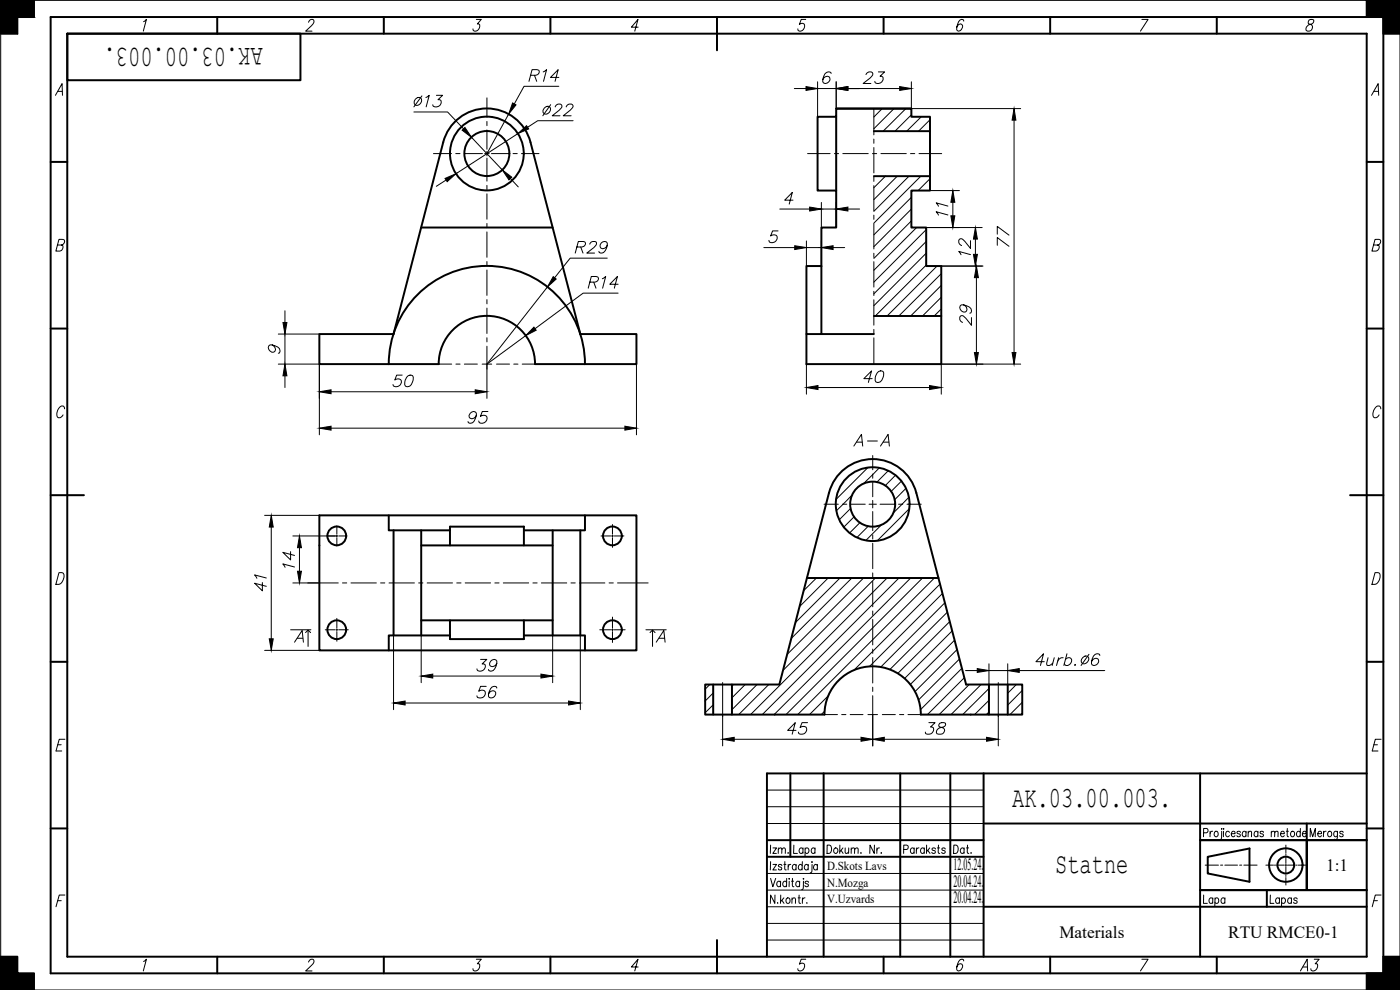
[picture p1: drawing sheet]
<svg xmlns="http://www.w3.org/2000/svg" width="420mm" height="297mm" viewBox="0 0 420 297" stroke-linecap="round" stroke-linejoin="round" font-family="sans-serif">
<defs><g id="words">
<g font-size="8.8">
<text x="78.9" y="14.4" transform="rotate(180 78.9 14.4)">AK.03.00.003.</text>
<text x="303.8" y="242.3">AK.03.00.003.</text>
<text x="316.7" y="262.1">Statne</text>
</g>
<g font-size="7.1">
<text x="280.1" y="65.6">11</text>
<text x="292.5" y="77.6" transform="rotate(-90 292.5 77.6)">12</text>
<text x="304.1" y="75.1" transform="rotate(-90 304.1 75.1)">77</text>
<text x="292.8" y="98.8" transform="rotate(-90 292.8 98.8)">29</text>
<text x="258.2" y="116.1">40</text>
<text x="139.7" y="128.1">95</text>
<text x="255.4" y="135.1">A-A</text>
<text x="89.6" y="171.4" transform="rotate(-90 89.6 171.4)">14</text>
<text x="81.1" y="178.5" transform="rotate(-90 81.1 178.5)">41</text>
<text x="142.2" y="202.5">39</text>
<text x="142.2" y="210.6">56</text>
<text x="235.7" y="221.5">45</text>
<text x="276.9" y="221.5">38</text>
<text x="389.5" y="292.5">A3</text>
</g>
<g font-size="6.6">
<text x="258.2" y="26.1">23</text>
<text x="117.1" y="117.1">50</text>
<text x="310.1" y="200.7">4urb. 6</text>
</g>
<text font-size="5.7" x="79.7" y="107.2">9</text>
<g font-size="5.2">
<text x="286.2" y="261.1">12.05.24.</text>
<text x="398" y="261.3">1:1</text>
<text x="286.2" y="266">20.04.24.</text>
<text x="286.2" y="271">20.04.24.</text>
<text x="317.9" y="281.3">Materials</text>
<text x="368.6" y="281.3">RTU RMCE0-1</text>
</g>
<g font-size="3.7">
<text x="248.2" y="261.1">D.Skots Lavs</text>
<text x="248.2" y="266">N.Mozga</text>
<text x="248.2" y="271">V.Uzvards</text>
</g>
</g></defs>
<!-- layer: planas linijas teksts -->
<g fill="none" stroke="#000" stroke-width=".3">
<path d="M.2 .1h420v296.9h-420zM43.1 6.5l.8-.7-.9 3.5M92.6 6.7l.1-.2a.95 .95 0 0 1 1.4-.5l.1 .2a1.52 1.52 0 0 1-.7 1.5l-1.8 1.6h1.9M143 5.8h1.4l-1.1 1.4h.4a1.25 1.25 0 0 1-.1 1.6 1.25 1.25 0 0 1-1.6 .2l-.1-.3M191.5 8.2h-2l2-2.4-1 3.5M241.8 5.8h-1.3l-.6 1.6a.89 .89 0 0 1 1.2-.3 .89 .89 0 0 1 .3 1.2 1.11 1.11 0 0 1-.7 1 1.11 1.11 0 0 1-1.2-.3l-.1-.3M289.2 6.3v-.3l-.7-.2a3.1 3.1 0 0 0-1.2 3.4 1.14 1.14 0 0 0 1.4-.6 1.14 1.14 0 0 0-.4-1.4 1.26 1.26 0 0 0-1.2 1M342.7 5.8h1.9l-2.3 3.5M392.9 6a.77 .77 0 0 0 0 1.2 1.09 1.09 0 0 1 .8 1.5 1.09 1.09 0 0 1-1.7 .3 1.7 1.7 0 0 1 1.7-1.8 .73 .73 0 0 0 .5-.6 .73 .73 0 0 0-.3-.8zM16.6 28.6l2-3.5 .2 3.5M17.4 27.4h1.3M124.2 33.6h10.1l4.8 5"/>
<path d="M124.7 29.7a1.05 1.05 0 0 1 1.6-.3 1.05 1.05 0 0 1-.1 1.7 1.05 1.05 0 0 1-1.7 .3 1.05 1.05 0 0 1 .2-1.7zM126.6 28.8l-2.4 3.3M127.8 29.2l1-.6-.9 3.5M131 28.6h1.8l-1.4 1.3 .8 .2a1.46 1.46 0 0 1-.4 1.7 1.46 1.46 0 0 1-1.8 0l-.1-.4M146.1 29.4v5.8M146.1 36.4v1.3M146.1 39v5.8M152.7 34.2l-6.6 11.9M159.3 22.6h1.4a1.01 1.01 0 0 0 1-1.5l-2-.2-.9 3.5M160.4 22.6l.7 1.8M163 21.6l1-.7-.9 3.5M163.4 32.4a.98 .98 0 0 1 1.3-.5 .98 .98 0 0 1 .4 1.3 1.1 1.1 0 0 1-1.1 1 1.1 1.1 0 0 1-1.1-1z"/>
<path d="M165.3 31.4l-2.4 3.3M166.6 32.1a1.06 1.06 0 0 1 1-.9 1.06 1.06 0 0 1 1.1 .7l-.8 1.1-2.2 1.7h2.4M167.7 25.9h-10.4l-3 5.3M167.7 23.2h-2.5l2.3-2.3-.9 3.5M169.9 32.1a1.09 1.09 0 0 1 1-.9 1.09 1.09 0 0 1 1.1 .7l-.8 1.1-2.2 1.7h2.4M172 36.2h-10.6l-3 2M238.4 26.6h3.5M245.4 26.6h5.6M245.4 24.5v10.5M249.4 22l-.1-.3a1.36 1.36 0 0 0-1.8 .5 2.57 2.57 0 0 0-.4 2.7 1.29 1.29 0 0 0 1.6-.3 1.29 1.29 0 0 0 .1-1.5 1.3 1.3 0 0 0-1.9 .8M251 24.5v8.1M254.5 26.6h15.5"/>
<path d="M262.3 32.6v7.9M273.5 24.5v8.1h32.8M304.3 36.1v69.7M411.6 28.6l2-3.5 .2 3.5M412.3 27.4h1.3M130.1 46.1h5.4M133.9 54l-3 1.9M136.8 46.1h1.2M139.3 46.1h5.5M141.5 41.2l9.2 9.8M145.5 46.1h1.3M146.1 45.4v1.4"/>
<path d="M146.1 47.4v6.9M146.1 55.6v1.3M146.1 58.2v7.6M147.5 46.1h5.2M153.2 53.5l2.3 2.6M154 46.1h1.2M155.4 40.1l-18.6 12M156.5 46.1h5.3M242.4 46.1h6.7M250.4 46.1h1.3M252.9 46.1h7.7M261.8 46.1h1.3"/>
<path d="M262.3 41.7v1.3M262.3 44.3v7.6M262.3 53.2v1.2M262.3 55.7v7.6M264.4 46.1h7.6M273.3 46.1h1.2M275.8 46.1h6.8M279.1 57.2h8.9M17.2 73.5l1.7-.2 .4-.5v-.8l-1.6-.2-.9 3.5h1.1a1.02 1.02 0 0 0 .9-.7 1.02 1.02 0 0 0-.3-1.1M146.1 67v1.3M146.1 69.6v7.6M146.1 78.5v1.2"/>
<path d="M173.1 74.1h1.5a1.07 1.07 0 0 0 1-1.3l-.6-.3h-1.4l-1 3.4M174.3 74.1l.7 1.8M177 73.3v-.2a1.26 1.26 0 0 1 2-.3 1.42 1.42 0 0 1-.8 1.5l-2.1 1.6h2.3M182.2 77.5h-11.1l-4.6 5.8M182.2 73.6a1.08 1.08 0 0 1-1 1 1.08 1.08 0 0 1-1.1-1 1.23 1.23 0 0 1 .8-1 1.23 1.23 0 0 1 1.3 .3 2.43 2.43 0 0 1-1.9 3l-.5-.1-.1-.4M229.2 74.3h9.3M233.5 69.3h-1.6l-.6 1.5a1.09 1.09 0 0 1 1.3-.3 1.09 1.09 0 0 1 .6 1.3 1.46 1.46 0 0 1-2.4 .7v-.4M234 62.7h9M238 60.1h-2.5l2.3-2.4-.9 3.5M242 72.3v7.5M242 74.3h4.5M246.5 60.7v7.6"/>
<path d="M246.5 72.3v7.5M246.5 62.7h4.5M250 74.3h3.5M251 60.7v7.6M254.5 62.7h3.5M262.3 64.5v1.3M262.3 67.1v7.6M262.3 76v1.2M262.3 78.5v7.6M278 68.3h16.8M282.5 79.8h12.5M412.2 73.5h1.2a.92 .92 0 0 0 .9-.7 .92 .92 0 0 0-.4-1h-1.2l-1 3.5h1.3a1.19 1.19 0 0 0 .8-1.6l-.4-.2"/>
<path d="M85.5 93.2v3.6M146.1 81v7.6M146.1 89.9v1.3M146.1 92.4v7.7M164.3 86.1l-18.2 23.1 11.7-8.5M177 84.7h1.5a1.07 1.07 0 0 0 1-1.4l-.6-.3h-1.4l-1 3.5M178.2 84.7l.7 1.8M180.8 83.6l1-.6-1 3.5M185.5 88h-10.5l-14.4 10.6M185.5 85.3h-2.5l2.3-2.3-.9 3.5M262.3 87.4v1.3M262.3 89.9v7.7"/>
<path d="M262.3 98.8v1.3M293 83.3v22.5M83.5 109.2h12.3v21.3M83.5 100.2h12.3M85.5 100.2v9M85.5 112.8v3.5M99.4 117.5h43.2M131.7 109.2h3.9M136.8 109.2h1.3M139.4 109.2h3.9M144.7 109.2h2.9M146.1 101.3v1.3"/>
<path d="M146.1 103.9v15.6M149 109.2h3.9M154.2 109.2h1.2M156.7 109.2h3.9M191 109.2v21.3M242 109.2v9.1M245.5 116.3h33.5M262.3 101.4v7.8M306.3 109.2h-23.8v9.1M19.4 122.7l-.2-.7a1.38 1.38 0 0 0-1.9 1.2 1.86 1.86 0 0 0 .2 2.1 1.37 1.37 0 0 0 1.4-.8M99.4 128.5h88.1M261.9 136.7v4.3"/>
<path d="M414.4 122.7l-.2-.7a1.4 1.4 0 0 0-2 1.2 1.77 1.77 0 0 0 .3 2.1 1.28 1.28 0 0 0 1.4-.8M79.4 154.6h16.4M81.4 158.1v33.6M101.1 157.8v2.5M183.8 157.4v2.9M247.3 151.3h4.3M252.9 151.3h1.2M255.4 151.3h4.3M260.8 151.3h2.2M261.9 142.2v1.3M261.9 144.8v4.2M261.9 150.1v2.3"/>
<path d="M261.9 153.5v5.7M264.1 151.3h4.3M269.7 151.3h1.2M272.2 151.3h4.3M17.7 171.8h.9a1.73 1.73 0 0 1 .1 2.7 1.6 1.6 0 0 1-1.9 .8zM87.9 174.9h13.6M87.9 160.8h13.4M101.1 160.6v.5M101.1 161.4v2.5M101.6 160.8h2.5M102.8 174.9h1.3M105.3 174.9h7.6"/>
<path d="M114.2 174.9h1.3M116.8 174.9h7.6M125.6 174.9h1.3M128.2 174.9h7.6M137.1 174.9h1.2M139.6 174.9h7.6M148.5 174.9h1.3M151 174.9h7.7M159.9 174.9h1.3M162.5 174.9h7.6M171.4 174.9h1.2M173.9 174.9h7.6"/>
<path d="M180.4 160.8h2.9M182.8 174.9h1.3M183.5 160.8h.6M183.8 160.6v.5M183.8 161.4v2.8M184.4 160.8h2.8M185.3 174.9h9.2M261.9 160.5v1.2M261.9 163v7.6M261.9 171.9v1.3M261.9 174.4v7.7M412.7 171.8h.9a1.76 1.76 0 0 1 .1 2.7 1.62 1.62 0 0 1-2 .8z"/>
<path d="M79.4 195.1h16.4M87.2 189h6.1M88.4 192.7l2.3-3.5 .4 3.5M89.2 191.5h1.6M91.7 189.8l.8-.8 .7 .8M92.5 189v5M97.6 189h2.9M100.8 189h.5M101.1 185.5v2.9M101.1 188.7v.6M101.1 189.5v2.9M101.6 189h2.9"/>
<path d="M118.1 190.7v22.2M126.4 190.7v14.1M165.9 190.7v14.1M174.2 190.7v22.2M180 189h3.3M183.5 189h.6M183.8 185.2v3.2M183.8 188.7v.6M183.8 189.5v3.3M184.4 189h3.2M193.8 189h6.1M195.1 189.8l.7-.8 .8 .8"/>
<path d="M195.8 189v5M196.9 192.7l2.3-3.5 .4 3.5M197.8 191.5h1.6M261.9 183.3v1.3M261.9 185.9v7.6M261.9 194.8v1.2M261.9 197.3v7.6M296.8 199.2v6.2M302.4 199.2v6.2M121.6 210.9h49M129.9 202.8h32.4M216.9 204.8v19"/>
<path d="M247.4 214.4h3.9M252.6 214.4h1.3M255.1 214.4h3.9M260.5 214.4h2.9M261.9 206.2v1.3M261.9 208.7v15.1M264.8 214.4h3.9M270 214.4h1.2M272.5 214.4h3.9M289.8 201.2h3.5M296.8 201.2h5.6M299.6 204.8v19"/>
<path d="M305.9 201.2h25.7M17.3 223.5h1.1M19.5 221.8h-1.7l-1 3.5h1.7M220.3 221.8h38.1M230.2 237.1h65M265.4 221.8h30.7M412.3 223.5h1.1M414.5 221.8h-1.7l-1 3.5h1.8M230.2 242h65M230.2 247.1h65M231.3 253.6l-.1 2.5M231.3 258.5l-.1 2.5"/>
<path d="M232 254.4h1l-1.1 1.7h1.1M232 259.4h1l-1.1 1.6h1.1M233.6 254.9l.5-.5 .5 .1v1.6M233.6 254.4v1.7M234.7 254.9l.4-.5 .5 .1 .1 1.6M234.7 259.7a.55 .55 0 0 0-.6-.4 .55 .55 0 0 0-.5 .4l.9 .6 .1 .4a.54 .54 0 0 1-.5 .3 .54 .54 0 0 1-.5-.3M235.2 259.4h.7M235.5 258.5v2l.1 .4 .4 .1M236.5 255.8v.3l.1-.2M236.6 259.4l-.1 1.6M237.3 259.4a.7 .7 0 0 0-.7 .7M238.3 253.6l-.1 2.5h1.1"/>
<path d="M238.9 259.7a.71 .71 0 0 0-1-.1 .71 .71 0 0 0 0 1.1l.4 .3 .6-.3M238.9 259.4v1.6M240.7 259.7l-.2-.2a.8 .8 0 0 0-1 .5 .8 .8 0 0 0 .5 1l.5-.1 .2-.2M240.8 258.5l-.1 2.5M241 254.7a.54 .54 0 0 0-.5-.3 .54 .54 0 0 0-.6 .3v1a.57 .57 0 0 0 .5 .4 .57 .57 0 0 0 .6-.4M241 254.4v1.7M241.6 254.7a.57 .57 0 0 1 .6-.3 .57 .57 0 0 1 .5 .3l.1 .6a.71 .71 0 0 1-.8 .8l-.4-.4M241.6 254.4v2.5M242.6 259.7l-.2-.2a.75 .75 0 0 0-1 .7 .75 .75 0 0 0 .9 .7l.2-.2M242.6 259.4l-.1 1.6M243.7 258.5v.3zM243.7 259.4v2l-.2 .3-.3 .2"/>
<path d="M244.6 254.7a.57 .57 0 0 0-.5-.3 .57 .57 0 0 0-.6 .3v1a.54 .54 0 0 0 .6 .4 .54 .54 0 0 0 .5-.4M244.6 254.4v1.7M245.3 259.7l-.2-.2a.8 .8 0 0 0-1 .5 .8 .8 0 0 0 .5 1l.5-.1 .2-.2M245.3 259.4v1.6M248.2 253.6a1.31 1.31 0 0 1 1.4 .8 1.31 1.31 0 0 1-.5 1.5l-.9 .2zM250.3 254.7l.2-.2a.79 .79 0 0 1 1.1 .6 .79 .79 0 0 1-.6 1 .8 .8 0 0 1-.8-.5 .8 .8 0 0 1 .1-.9zM252.1 253.6l-.1 2.5M252.4 255.1l.6 1M253 254.4l-1 1.2M253.7 254.4v1.5l.5 .2 .5-.5M254.7 254.4v1.7M255.4 254.9l.5-.5 .5 .1 .1 1.6"/>
<path d="M255.5 254.4l-.1 1.7M256.5 254.9l.5-.5 .5 .1v1.6M258.4 255.8v.3l.1-.2M262.4 253.6v2.5l-1.3-2.5-.1 2.5M263.2 254.4l-.1 1.7M263.9 254.4l-.4 .1-.4 .6M264.5 255.8v.3l.1-.2M271.2 254.9l1.2-.2 .1-.9-.4-.2h-.9v2.5M274.4 254.7a.57 .57 0 0 0-.6-.3 .57 .57 0 0 0-.5 .3v1a.54 .54 0 0 0 .5 .4 .54 .54 0 0 0 .5-.4M274.4 254.4l-.1 1.7M275 254.4v1.7M275.8 254.4l-.5 .1-.3 .6"/>
<path d="M277.4 254.7a.57 .57 0 0 0-.5-.3 .57 .57 0 0 0-.5 .3v1a.54 .54 0 0 0 .5 .4 .54 .54 0 0 0 .5-.4M277.4 254.4v1.7M278.1 253.6l-.1 2.5M278.4 255.1l.7 1M279 254.4l-1 1.2M280.8 254.7a.57 .57 0 0 0-.6-.3 .57 .57 0 0 0-.5 .3l.3 .4 .6 .2 .1 .4a.57 .57 0 0 1-.5 .4 .57 .57 0 0 1-.5-.4M281.3 254.4h.7M281.6 253.6v2v.3l.4 .2M283.7 254.7a.54 .54 0 0 0-.5-.3 .54 .54 0 0 0-.5 .3l.2 .4 .7 .2 .1 .4a.57 .57 0 0 1-.6 .4 .57 .57 0 0 1-.5-.4M286.3 253.6a1.31 1.31 0 0 1 1.3 .8 1.31 1.31 0 0 1-.5 1.5l-.9 .2zM289.3 254.7a.54 .54 0 0 0-.5-.3 .54 .54 0 0 0-.5 .3v1a.57 .57 0 0 0 .5 .4 .57 .57 0 0 0 .5-.4M289.3 254.4v1.7"/>
<path d="M290 254.4h.7M290.4 253.6l-.1 2 .1 .3 .3 .2M291.4 255.8v.3l.1-.2M361.2 249.9l1.1-.1 .2-.4-.1-.7-1.2-.1v2.5M361.7 259.6h4M363.2 249.4l-.1 1.7M363.9 249.4l-.4 .1-.3 .6M364.7 249.5a.74 .74 0 0 1 .9 .7 .74 .74 0 0 1-.9 .7l-.3-.6zM366.3 259.6h.6M366.6 249.4v2l-.1 .4-.4 .1M366.7 248.6l-.1 .2zM367.2 249.4v1.7"/>
<path d="M367.2 248.6v.2zM367.6 259.6h3.8M369 249.8a.54 .54 0 0 0-.5-.4 .54 .54 0 0 0-.5 .4l-.2 .5 .3 .6a.53 .53 0 0 0 .9-.2M369.5 250.1h1.2l-.2-.6a.75 .75 0 0 0-1 .7 .75 .75 0 0 0 1 .7l.1-.2M372 259.6h.7M372.3 249.8a.57 .57 0 0 0-.5-.4 .57 .57 0 0 0-.6 .4l.1 .2 .9 .3v.4a.54 .54 0 0 1-.5 .4 .54 .54 0 0 1-.5-.4M373.3 259.6h4M373.9 249.8l-.1-.3a.79 .79 0 0 0-1 .7 .79 .79 0 0 0 .7 .9l.4-.4M374 249.4l-.1 1.7M374.6 249.9l.5-.5 .4 .1 .1 1.6M374.6 249.4v1.7M377.5 249.8l-.2-.3a.79 .79 0 0 0-.9 .7 .79 .79 0 0 0 .7 .9l.4-.4"/>
<path d="M377.5 249.4v1.7M379.2 249.8a.54 .54 0 0 0-.5-.4 .54 .54 0 0 0-.5 .4l.2 .3 .7 .2 .1 .4a.58 .58 0 0 1-.5 .4 .58 .58 0 0 1-.6-.4M379.9 259.6h2.3M381.5 249.9l.5-.5 .5 .1v1.6M381.6 249.4l-.1 1.7M382.5 259.6h.3M382.6 249.9l.2-.4h.7v1.6M383.1 259.6h2.3M384.3 250.1h1.1l-.1-.6a.75 .75 0 0 0-1 .7 .75 .75 0 0 0 .9 .7l.2-.2M385.7 259.6h.4M385.9 253.6v2.2M385.9 256.1v.4"/>
<path d="M385.9 256.8v2.3M385.9 259.3v.5M386 249.4h.7M386.3 248.6v2l.1 .3 .3 .2M386.4 259.6h2.3M387.6 249.5a.75 .75 0 0 1 .9 .7 .75 .75 0 0 1-.9 .7l-.3-.8zM389 259.6h.3M389.6 259.6h2.3M390.2 249.8l-.1-.3a.75 .75 0 0 0-1 .7 .75 .75 0 0 0 .9 .7l.2-.2M390.3 248.6l-.1 2.5M390.9 250.1h1.1l-.2-.6a.75 .75 0 0 0-.9 .7 .75 .75 0 0 0 .9 .7l.2-.2M393.2 251.1v-2.5l.8 2.5 .8-2.5-.1 2.5"/>
<path d="M395.5 250.1h1.1l-.1-.6a.75 .75 0 0 0-1 .7 .75 .75 0 0 0 .9 .7l.2-.2M397.2 249.4v1.7M398 249.4l-.5 .1-.3 .6M398.7 249.5a.75 .75 0 0 1 1 .7 .75 .75 0 0 1-1 .7l-.3-.8zM401.4 249.4l-.1 2.3-.3 .2-.5-.1M401.4 249.8l-.2-.3a.8 .8 0 0 0-.9 .6 .8 .8 0 0 0 .7 1l.4-.4M403.1 249.8a.54 .54 0 0 0-.5-.4 .54 .54 0 0 0-.5 .4l.2 .3 .7 .2 .1 .4a.57 .57 0 0 1-.5 .4 .57 .57 0 0 1-.6-.4M17.3 270.2h1.1M19.5 268.5h-1.7l-1 3.6M230.2 262.1h65M230.2 267.1h65M230.2 272.1h65"/>
<path d="M230.2 277.1h65M231.3 263.6l.6 2.5 .9-2.5M232.6 268.5l-.1 2.5-1.2-2.5-.1 2.5M233.4 270.8l.1 .2M234.3 264.7l-.2-.2a.8 .8 0 0 0-1.1 .5 .8 .8 0 0 0 .6 1.1l.6-.4M234.3 264.4l-.1 1.7M234.3 268.5l-.1 2.5M234.7 270.1l.6 .9M235.2 269.4l-1 1.2M236.1 264.7a.57 .57 0 0 0-.5-.3 .57 .57 0 0 0-.6 .3l-.1 .6a.7 .7 0 0 0 .8 .8l.4-.4M236.1 263.6v2.5M236.2 269.5a.52 .52 0 0 1 .8 .2l.1 .6-.3 .7a.79 .79 0 0 1-.9-.5 .79 .79 0 0 1 .3-1z"/>
<path d="M236.9 263.6v.2zM236.9 264.4l-.1 1.7M237.5 264.4h.7M237.7 269.9l.5-.5 .4 .1 .1 1.5M237.7 269.4v1.6M237.8 263.6v2l.1 .3 .4 .2M239.5 269.4h.7M239.8 268.5v2.1l.1 .4h.3M240 264.7l-.2-.2a.8 .8 0 0 0-1 .5 .8 .8 0 0 0 .5 1.1l.6-.4M240 264.4l-.1 1.7M240.8 269.4v1.6M241.1 264.4v2l-.1 .4-.4 .1"/>
<path d="M241.2 263.6l-.1 .2zM241.6 269.4a.7 .7 0 0 0-.8 .7M242.1 270.8l.1 .2M242.7 264.7a.57 .57 0 0 0-.6-.3 .57 .57 0 0 0-.5 .3l.1 .3 .8 .3 .1 .4a.57 .57 0 0 1-.5 .4 .57 .57 0 0 1-.5-.4M361.2 268.5v2.5h1.1M364 269.7a.57 .57 0 0 0-.5-.3 .57 .57 0 0 0-.6 .3v1a.54 .54 0 0 0 .5 .4 .54 .54 0 0 0 .5-.4M364 269.4l-.1 1.6M364.7 269.7a.54 .54 0 0 1 .5-.3 .54 .54 0 0 1 .5 .3l.1 .7a.64 .64 0 0 1-.3 .6 .64 .64 0 0 1-.7 0l-.2-.3M364.7 269.4l-.1 2.5M367.6 269.7a.54 .54 0 0 0-.5-.3 .54 .54 0 0 0-.5 .3l-.2 .7 .3 .6h.5l.4-.3M367.6 269.4v1.6M381.3 268.5l-.1 2.5h1.1"/>
<path d="M384 269.7a.54 .54 0 0 0-.5-.3 .54 .54 0 0 0-.6 .3l-.1 .7 .3 .6h.5l.4-.3M384 269.4v1.6M384.6 269.7l.3-.2a.79 .79 0 0 1 1 .6 .79 .79 0 0 1-.6 .9l-.7-.3M384.6 269.4v2.5M385.9 260v2.3M385.9 262.7v.3M385.9 263.3v2.2M387.6 269.7l-.2-.2a.8 .8 0 0 0-1 .5 .8 .8 0 0 0 .5 1h.5l.2-.3M387.6 269.4v1.6M389.3 269.7a.54 .54 0 0 0-.5-.3 .54 .54 0 0 0-.5 .3l.2 .4 .7 .3v.6a.63 .63 0 0 1-1-.3M412.3 270.2h1.1M414.5 268.5h-1.7l-1 3.6"/>
<path d="M43.1 288.5l.8-.7-.9 3.5M92.6 288.7l.1-.2a.95 .95 0 0 1 1.4-.5l.1 .1a1.43 1.43 0 0 1-.7 1.5l-1.8 1.7h1.9M143 287.8h1.4l-1.1 1.4h.4a1.25 1.25 0 0 1-.1 1.6 1.25 1.25 0 0 1-1.6 .2l-.1-.4M191.5 290.1h-2l2-2.3-1 3.5M230.2 282.1h65M241.8 287.8h-1.3l-.6 1.5a.9 .9 0 0 1 1.2-.2 .9 .9 0 0 1 .3 1.2 1.11 1.11 0 0 1-.7 1 1.11 1.11 0 0 1-1.2-.3l-.1-.4M289.2 288.3v-.3l-.7-.2a3 3 0 0 0-1.2 3.4 1.24 1.24 0 0 0 1.3-.5 1.24 1.24 0 0 0 .1-1.4 1.03 1.03 0 0 0-1.6 .8M342.7 287.8h1.9l-2.3 3.5"/>
</g>
<!-- layer: pamat lin -->
<g fill="none" stroke="#000" stroke-width=".59">
<path d="M5.2 .1h-5v10h5v-5h5v-5h-10v5M15.2 5.1h400v286.9h-400zM20.2 10.1h70v14h-70zM20.2 10.1h390v276.9h-390zM65.2 5.1v5M115.2 5.1v5M165.2 5.1v5M215.2 5.1v10M265.2 5.1v5M315.2 5.1v5M365.2 5.1v5M415.2 .1h5v10h-5v-5h-5v-5h10v5"/>
<path d="M251 35v22.2M251 32.6h22.5M262.3 39.4h16.8M15.2 48.6h5M262.3 52.9h16.8M410.2 48.6h5M126.4 68.3h39.5M246.5 79.8v20.4h-4.5v-20.4h4.5v-11.5h4.5v-11.1h-5.6v-22.2h5.6v-2.4h22.5v2.4h5.6v22.2h-5.6v11.1h4.5v11.5h4.5v29.4h-40.5v-9M15.2 98.6h5M262.3 94.8h20.2M410.2 98.6h5M116.7 109.2a29.4 29.4 0 0 1 29.4-29.4 29.4 29.4 0 0 1 29.5 29.4"/>
<path d="M116.7 109.2h-20.9v-9h22.3l14.9-57.5a13.5 13.5 0 0 1 13.1-10.2 13.5 13.5 0 0 1 13.1 10.2l15 57.5h16.8v9h-15.4M116.7 109.2h15a14.5 14.5 0 0 1 14.4-14.4 14.5 14.5 0 0 1 14.5 14.4h15M246.5 100.2h15.8M15.2 148.6h10M95.8 154.6h95.2v40.5h-95.2zM116.7 154.6v4.5h18.3M118.1 159.1v31.6M126.4 159.1v31.6M165.9 159.1v31.6M174.2 159.1v31.6M175.6 154.6v4.5h-18.4M405.2 148.6h10"/>
<path d="M126.4 163.6h39.5M135 163.6v-5.6h22.2v5.6M242.2 173.4h39.4M15.2 198.6h5M126.4 186.1h39.5M135 190.7h-18.3v4.4M135 186.1v5.7h22.2v-5.7M157.2 190.7h18.4v4.4M410.2 198.6h5M214 205.4v9M219.7 205.4v9M247.4 214.4a14.5 14.5 0 0 1 14.5-14.5 14.5 14.5 0 0 1 14.5 14.5"/>
<path d="M247.4 214.4h-35.8v-9h22.3l14.9-57.5a13.5 13.5 0 0 1 13.1-10.2 13.5 13.5 0 0 1 13.1 10.2l14.9 57.5h16.9v9h-30.4M296.8 205.4v9M302.4 205.4v9M237.2 232.1v25M247.2 232.1v54.9M270.2 232.1v54.9M285.2 232.1v54.9M295.2 232.1v54.9M360.2 232.1v54.9M410.2 232.1h-180v54.9M15.2 248.6h5M230.2 252.1h65"/>
<path d="M230.2 257.1h65M295.2 247.1h115M360.2 252.1h50M362.5 257.1l12.5-2.5v10l-12.5-2.5zM392.2 247.1v20v-15M410.2 248.6h5M295.2 272.1h115M360.2 267.1h50M380.2 267.1v5M.2 292v5h10v-5h-5v-5h-5v10h5M65.2 287v5M115.2 287v5"/>
<path d="M165.2 287v5M215.2 282.1v9.9M265.2 287v5M315.2 287v5M365.2 287v5M420.2 292v5h-10v-5h5v-5h5v10h-5"/>
<circle cx="146.1" cy="46.1" r="11.1"/>
<circle cx="146.1" cy="46.1" r="6.8"/>
<circle cx="261.9" cy="151.3" r="11.1"/>
<circle cx="261.9" cy="151.3" r="6.8"/>
<circle cx="101.1" cy="160.8" r="2.82"/>
<circle cx="183.8" cy="160.8" r="2.82"/>
<circle cx="101.1" cy="188.9" r="2.82"/>
<circle cx="183.8" cy="188.9" r="2.82"/>
<circle cx="385.9" cy="259.6" r="5"/>
<circle cx="385.9" cy="259.6" r="2.52"/>
</g>
<g fill="#000" stroke="#000" stroke-width=".3">
<path d="M.2 .1l10 5h-10zM.2 .1l10 5v-5z"/>
<path d="M.2 5.1l5 5h-5zM.2 5.1l5 5v-5z"/>
<path d="M410.2 .1l10 5v-5zM410.2 .1l10 5h-10z"/>
<path d="M415.2 5.1l5 5v-5zM415.2 5.1l5 5h-5z"/>
<path d="M.2 287l5 5v-5zM.2 287l5 5h-5z"/>
<path d="M.2 292l10 5v-5zM.2 292l10 5h-10z"/>
<path d="M415.2 287l5 5v-5zM415.2 287l5 5h-5z"/>
<path d="M410.2 292l10 5v-5zM410.2 292l10 5h-10z"/>
</g>
<circle cx="118.1" cy="100.2" r=".3" fill="#000"/>
<g fill="none" stroke="#000" stroke-width=".3">
<path d="M264.8 32.6l-2.5 2.5M268.3 32.6l-6 6M271.9 32.6l-6.9 6.8M273.5 34.4l-4.9 5M276.5 35l-4.4 4.4M279.1 35.9l-3.4 3.5M265.7 52.9l-3.4 3.4M269.3 52.9l-7 7M272.8 52.9l-10.5 10.5M273.5 59.2l-11.2 11.3M276.4 52.9l-14.1 14.1M279.1 57.2h.1"/>
<path d="M279.1 53.6l-3.6 3.6M273.5 62.7l-11.2 11.3M273.5 66.3l-11.2 11.2M275.1 68.3l-12.8 12.8M278 68.9l-15.7 15.8M278 72.5l-15.7 15.7M278 76l-15.7 15.7M278 79.5l-15.3 15.3M281.2 79.8l-15 15M282.5 82.1l-12.8 12.7M282.5 85.6l-9.2 9.2M282.5 89.2l-5.6 5.6"/>
<path d="M282.5 92.7l-2.1 2.1M255.3 152.6l-3.4 3.3M255.7 148.5l-4.7 4.8M256.3 155.1l-3.1 3M258.1 156.8l-3.1 3.1M260.5 140.3l-9.6 9.5M260.6 157.9l-3.4 3.4M263.9 140.4l-4.7 4.7M264.5 157.5l-4.7 4.7M266.6 141.2l-3.4 3.4M268.8 142.6l-3.1 3.1M270.6 144.3l-3.1 3.1"/>
<path d="M271.9 146.5l-3.4 3.4M272.8 149.2l-4.7 4.7M272.9 152.6l-9.6 9.6M245 173.4l-3.8 3.8M248.5 173.4l-8.6 8.6M252.1 173.4l-13.4 13.4M255.7 173.4l-18.3 18.2M259.2 173.4l-23 23M262.7 173.4l-27.7 27.8M266.2 173.4l-40.9 41M269.8 173.4l-41 41M273.3 173.4l-41 41"/>
<path d="M276.9 173.4l-41 41M280.4 173.4l-41 41M282.1 175.2l-25.9 25.9M282.8 178.1l-21.9 21.9M283.5 180.9l-19.2 19.3M284.3 183.7l-17.3 17.2M285 186.5l-15.6 15.6M285.8 189.3l-14.3 14.3M286.5 192.1l-13.3 13.3M287.2 194.9l-12.6 12.6M288 197.7l-12.3 12.3M213 205.4l-1.4 1.4"/>
<path d="M214 207.9l-2.4 2.4M214 211.5l-2.4 2.4M220.1 205.4l-.4 .5M223.6 205.4l-3.9 4M227.2 205.4l-7.5 7.5M230.7 205.4l-9 9M247.5 213.4l-1 1M248.6 208.7l-5.6 5.7M288.7 200.5l-12.4 12.4M289.4 203.4l-11.1 11M290.9 205.4l-9 9M294.4 205.4l-9 9"/>
<path d="M296.8 206.6l-7.9 7.8M296.8 210.1l-4.3 4.3M296.8 213.6l-.8 .8M305 205.4l-2.6 2.6M306.8 207.2l-4.4 4.4M306.8 210.7l-3.7 3.7M306.8 214.2l-.2 .2"/>
</g>
<!-- layer: planas linijas teksts -->
<g fill="#000" stroke="#000" stroke-width=".3">
<path d="M138.7 39.1l.8-.8 2 2.9zM153.8 30.9l1.1 .6-2.2 2.7zM155.4 40.1l2.6-2.4 .7 1zM241.9 26l3.5 .6-3.5 .5zM251 26.6l3.5-.6v1.1zM270 26l3.5 .6-3.5 .5zM304.3 32.6l.6 3.5h-1.2zM133.6 53.5l3.2-1.4-2.6 2.4zM150.7 51l2.9 2.2-.9 .8zM238.5 73.7l3.5 .6-3.5 .6zM243 62.1l3.5 .6-3.5 .6zM246.5 74.3l3.5-.6v1.2z"/>
<path d="M251 62.7l3.5-.6v1.2zM286 57.2l.6 3.5h-1.2zM285.4 64.8h1.2l-.6 3.5zM84.9 96.8h1.2l-.6 3.4zM160.2 98.2l.7 .9-3.1 1.6zM166 83l.9 .7-2.6 2.4zM293 79.8l.6 3.5h-1.2zM85.5 109.2l.6 3.6h-1.2zM95.8 117.5l3.6-.5v1.1zM142.6 117l3.5 .5-3.5 .6zM242 116.3l3.5-.6v1.2zM279 115.7l3.5 .6-3.5 .6z"/>
<path d="M292.4 105.8h1.2l-.6 3.4zM303.7 105.8h1.2l-.6 3.4zM95.8 128.5l3.6-.6v1.2zM187.5 127.9l3.5 .6-3.5 .6zM81.4 154.6l.6 3.5h-1.2zM89.9 160.8l.6 3.5h-1.2zM89.3 171.4h1.2l-.6 3.5zM80.8 191.7h1.2l-.6 3.4zM118.1 210.9l3.5-.6v1.2zM126.4 202.8l3.5-.5v1.1zM162.3 202.3l3.6 .5-3.6 .6zM170.6 210.3l3.6 .6-3.6 .6z"/>
<path d="M293.3 200.6l3.5 .6-3.5 .5zM302.4 201.2l3.5-.6v1.1zM216.9 221.8l3.4-.6v1.2zM258.4 221.2l3.5 .6-3.5 .6zM261.9 221.8l3.5-.6v1.2zM296.1 221.2l3.5 .6-3.5 .6z"/>
</g>
<use href="#words"/>
</svg>
